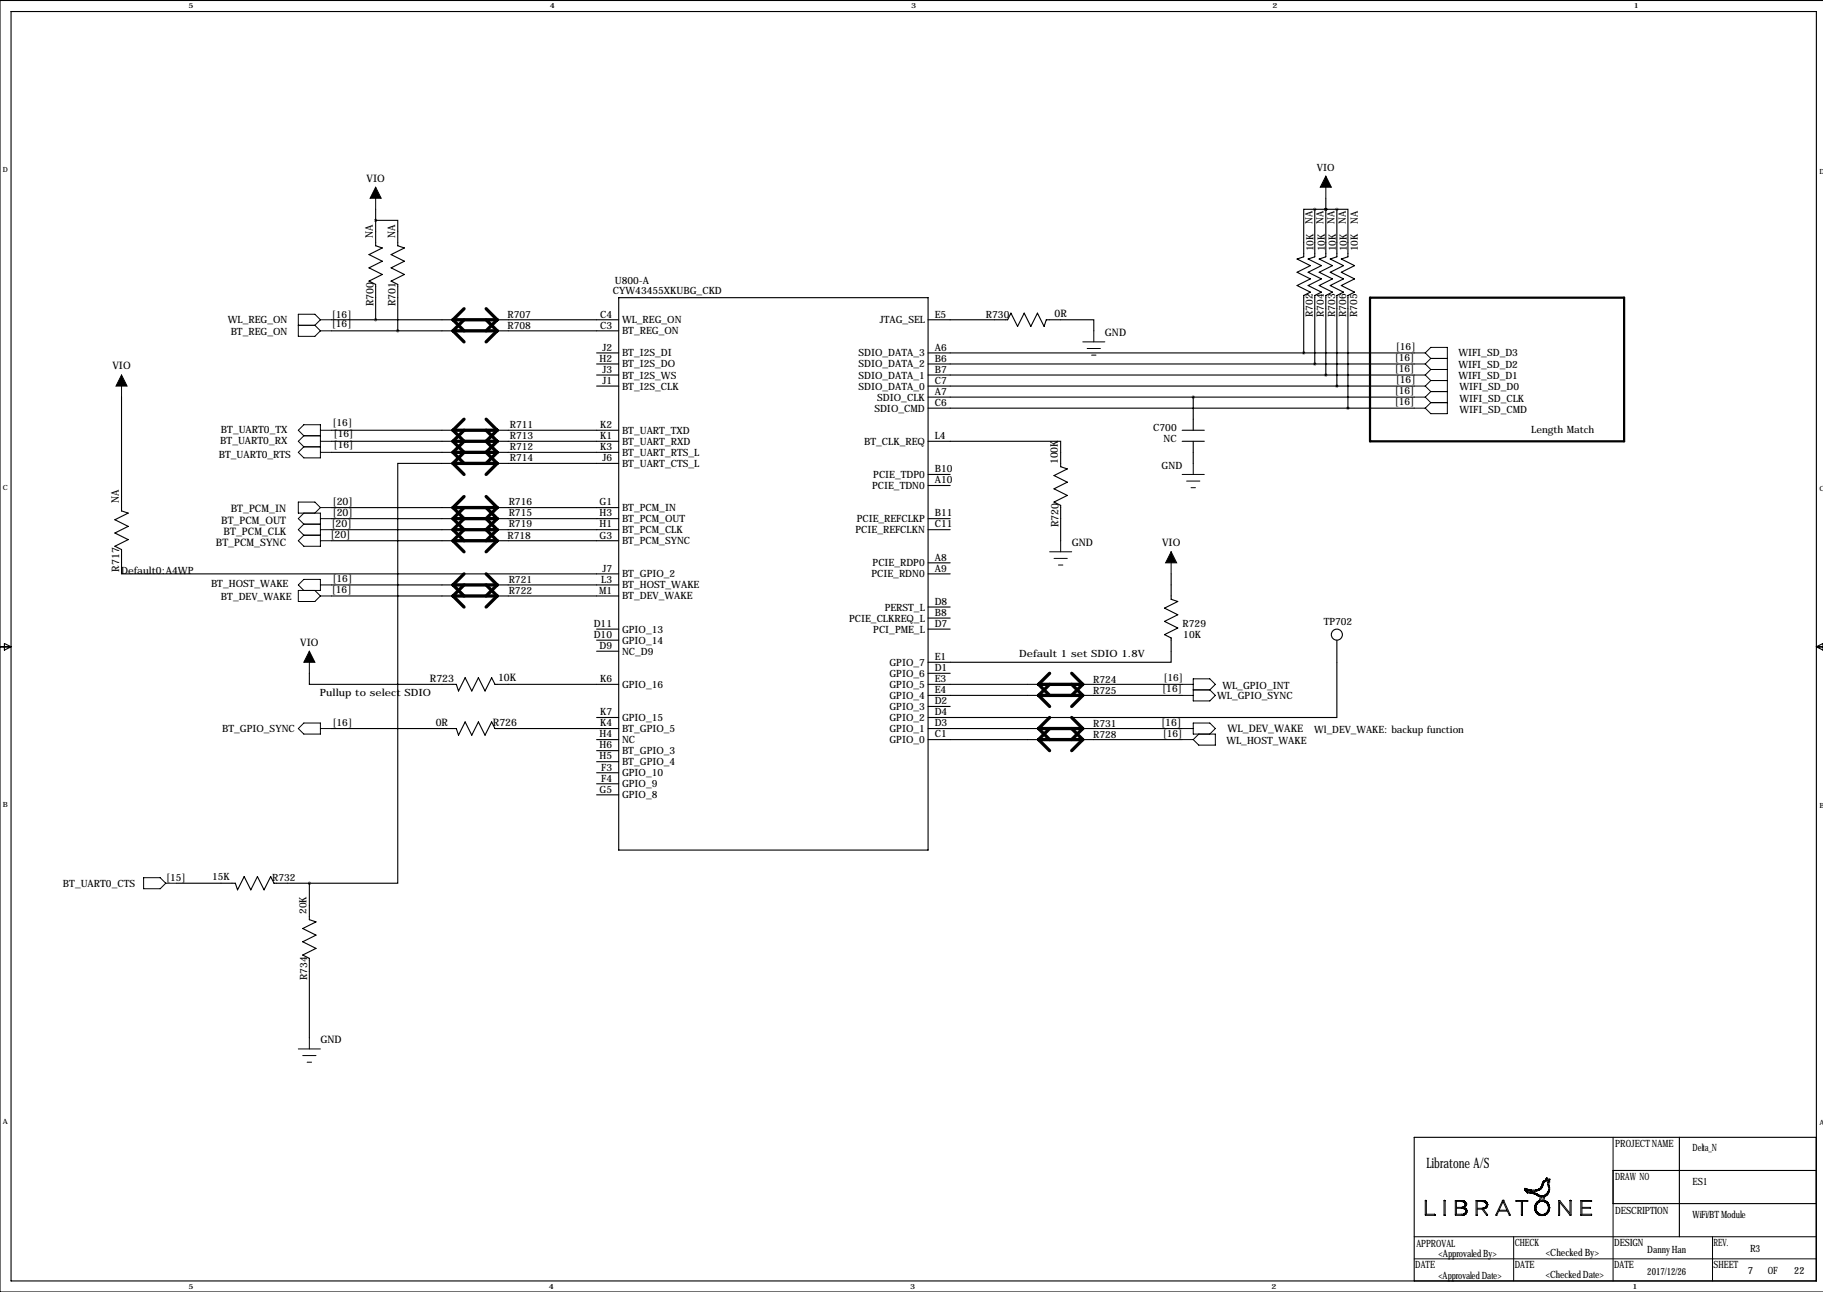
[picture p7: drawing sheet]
<svg xmlns="http://www.w3.org/2000/svg" width="419mm" height="297mm" viewBox="0 0 419 297" stroke-linecap="round" stroke-linejoin="round" font-family="sans-serif">
<defs><g id="words">
<text font-size="3.3" x="327.9" y="268.5">Libratone A/S</text>
<g font-size="2.4">
<text x="84.3" y="41.8">VIO</text>
<text x="85.7" y="54.7" transform="rotate(-90 85.7 54.7)">NA</text>
<text x="90.8" y="54.7" transform="rotate(-90 90.8 54.7)">NA</text>
<text x="85.9" y="70.4" transform="rotate(-90 85.9 70.4)">R700</text>
<text x="90.9" y="70.4" transform="rotate(-90 90.9 70.4)">R701</text>
<text x="242.4" y="72.9">0R</text>
<text x="254" y="77.3">GND</text>
<text x="25.9" y="84.9">VIO</text>
<text x="243.2" y="106.8" transform="rotate(-90 243.2 106.8)">100K</text>
<text x="27.3" y="115.7" transform="rotate(-90 27.3 115.7)">NA</text>
<text x="53" y="117.7">BT_PCM_IN</text>
<text x="76.5" y="116.1">[20]</text>
<text x="76.5" y="118.6">[20]</text>
<text x="49.6" y="125.6">BT_PCM_SYNC</text>
<text x="50.9" y="120.5">BT_PCM_OUT</text>
<text x="51.4" y="123">BT_PCM_CLK</text>
<text x="75.9" y="123.7">[20]</text>
<text x="76.2" y="121.2">[20]</text>
<text x="243.3" y="121.2" transform="rotate(-90 243.3 121.2)">R720</text>
<text x="246.4" y="125.6">GND</text>
<text x="267.2" y="125.6">VIO</text>
<text x="27.4" y="131.4" transform="rotate(-90 27.4 131.4)">R717</text>
<text x="69" y="148.4">VIO</text>
<text x="98.8" y="156.8">R723</text>
<text x="114.5" y="156.5">10K</text>
<text x="100.2" y="166.9">0R</text>
<text x="113.3" y="167">R726</text>
<text x="267" y="166.9">[16]</text>
<text x="282.2" y="168.3">WL_DEV_WAKE</text>
<text x="73.7" y="239.9">GND</text>
</g>
<g font-size="2.3">
<text x="302.8" y="39.2">VIO</text>
<text x="301.8" y="51.4" transform="rotate(-90 301.8 51.4)">NA</text>
<text x="304.3" y="51.4" transform="rotate(-90 304.3 51.4)">NA</text>
<text x="306.8" y="51.4" transform="rotate(-90 306.8 51.4)">NA</text>
<text x="309.4" y="51.4" transform="rotate(-90 309.4 51.4)">NA</text>
<text x="312.2" y="51.4" transform="rotate(-90 312.2 51.4)">NA</text>
<text x="302" y="57.8" transform="rotate(-90 302 57.8)">10K</text>
<text x="304.5" y="57.8" transform="rotate(-90 304.5 57.8)">10K</text>
<text x="307.1" y="57.8" transform="rotate(-90 307.1 57.8)">10K</text>
<text x="309.6" y="57.8" transform="rotate(-90 309.6 57.8)">10K</text>
<text x="312.2" y="57.8" transform="rotate(-90 312.2 57.8)">10K</text>
<text x="141.4" y="65.4">U800-A</text>
<text x="140.9" y="67.5">CYW43455XKUBG_CKD</text>
<text x="52.4" y="74.3">WL_REG_ON</text>
<text x="53" y="77.1">BT_REG_ON</text>
<text x="76.3" y="75.1">[16]</text>
<text x="76.3" y="73.1">[16]</text>
<text x="116.7" y="75.6">R708</text>
<text x="116.7" y="73">R707</text>
<text x="138" y="75.6">C3</text>
<text x="138" y="73">C4</text>
<text x="143" y="76.9">BT_REG_ON</text>
<text x="143" y="74.3">WL_REG_ON</text>
<text x="202.2" y="74.3">JTAG_SEL</text>
<text x="214.9" y="73">E5</text>
<text x="226.7" y="73">R730</text>
<text x="301.8" y="72.9" transform="rotate(-90 301.8 72.9)">R702</text>
<text x="304.4" y="72.9" transform="rotate(-90 304.4 72.9)">R704</text>
<text x="306.9" y="72.9" transform="rotate(-90 306.9 72.9)">R703</text>
<text x="309.5" y="72.9" transform="rotate(-90 309.5 72.9)">R706</text>
<text x="312" y="72.9" transform="rotate(-90 312 72.9)">R705</text>
<text x="137.8" y="83.2">H2</text>
<text x="138.5" y="80.6">J2</text>
<text x="143" y="81.9">BT_I2S_DI</text>
<text x="197.4" y="81.9">SDIO_DATA_3</text>
<text x="214.9" y="83.2">B6</text>
<text x="214.9" y="80.6">A6</text>
<text x="320.6" y="83">[16]</text>
<text x="320.9" y="80.5">[16]</text>
<text x="335.3" y="81.9">WIFI_SD_D3</text>
<text x="138.5" y="88.3">J1</text>
<text x="138.5" y="85.7">J3</text>
<text x="143" y="89.6">BT_I2S_CLK</text>
<text x="143" y="87">BT_I2S_WS</text>
<text x="143" y="84.5">BT_I2S_DO</text>
<text x="197.4" y="89.6">SDIO_DATA_0</text>
<text x="197.4" y="87">SDIO_DATA_1</text>
<text x="197.4" y="84.5">SDIO_DATA_2</text>
<text x="214.9" y="88.3">C7</text>
<text x="214.9" y="85.7">B7</text>
<text x="320.6" y="85.5">[16]</text>
<text x="320.9" y="88.1">[16]</text>
<text x="335.3" y="84.7">WIFI_SD_D2</text>
<text x="335.3" y="87.2">WIFI_SD_D1</text>
<text x="335.5" y="89.8">WIFI_SD_D0</text>
<text x="201" y="94.6">SDIO_CMD</text>
<text x="201.7" y="92.1">SDIO_CLK</text>
<text x="214.9" y="93.3">C6</text>
<text x="214.9" y="90.8">A7</text>
<text x="320.6" y="90.6">[16]</text>
<text x="320.6" y="93.2">[16]</text>
<text x="335.5" y="92.3">WIFI_SD_CLK</text>
<text x="335.5" y="94.9">WIFI_SD_CMD</text>
<text x="50.8" y="99.5">BT_UART0_TX</text>
<text x="76.5" y="98">[16]</text>
<text x="76.7" y="100.5">[16]</text>
<text x="117.2" y="98.4">R711</text>
<text x="117.2" y="101">R713</text>
<text x="138" y="101">K1</text>
<text x="138" y="98.4">K2</text>
<text x="143" y="99.7">BT_UART_TXD</text>
<text x="214.9" y="101">L4</text>
<text x="265.1" y="99.2">C700</text>
<text x="267.5" y="101.5">NC</text>
<text x="352" y="99.5">Length Match</text>
<text x="50.3" y="105.3">BT_UART0_RTS</text>
<text x="50.6" y="102.1">BT_UART0_RX</text>
<text x="76.7" y="103.1">[16]</text>
<text x="117.2" y="103.5">R712</text>
<text x="117.2" y="106">R714</text>
<text x="138" y="103.5">K3</text>
<text x="138.5" y="106">J6</text>
<text x="143" y="107.3">BT_UART_CTS_L</text>
<text x="143" y="104.8">BT_UART_RTS_L</text>
<text x="143" y="102.3">BT_UART_RXD</text>
<text x="198.7" y="102.3">BT_CLK_REQ</text>
<text x="267.1" y="107.8">GND</text>
<text x="200.5" y="112.4">PCIE_TDN0</text>
<text x="200.8" y="109.9">PCIE_TDP0</text>
<text x="214.9" y="111.1">A10</text>
<text x="214.9" y="108.6">B10</text>
<text x="116.9" y="118.7">R715</text>
<text x="116.9" y="116.2">R716</text>
<text x="137.8" y="118.7">H3</text>
<text x="137.8" y="116.2">G1</text>
<text x="143" y="117.5">BT_PCM_IN</text>
<text x="214.9" y="118.7">B11</text>
<text x="116.7" y="123.8">R718</text>
<text x="116.9" y="121.3">R719</text>
<text x="137.8" y="123.8">G3</text>
<text x="137.8" y="121.3">H1</text>
<text x="143" y="125.1">BT_PCM_SYNC</text>
<text x="143" y="122.6">BT_PCM_CLK</text>
<text x="143" y="120">BT_PCM_OUT</text>
<text x="196.7" y="122.6">PCIE_REFCLKN</text>
<text x="197" y="120">PCIE_REFCLKP</text>
<text x="214.9" y="121.3">C11</text>
<text x="138.5" y="131.4">J7</text>
<text x="200.6" y="130.2">PCIE_RDP0</text>
<text x="214.9" y="131.4">A9</text>
<text x="214.9" y="128.9">A8</text>
<text x="27.8" y="132">Default0:A4WP</text>
<text x="48.5" y="135">BT_HOST_WAKE</text>
<text x="76.3" y="136.3">[16]</text>
<text x="76.5" y="133.8">[16]</text>
<text x="116.9" y="136.5">R722</text>
<text x="116.9" y="134">R721</text>
<text x="137.7" y="136.5">M1</text>
<text x="138.2" y="134">L3</text>
<text x="143" y="137.8">BT_DEV_WAKE</text>
<text x="143" y="135.3">BT_HOST_WAKE</text>
<text x="143" y="132.7">BT_GPIO_2</text>
<text x="200.4" y="132.7">PCIE_RDN0</text>
<text x="50.8" y="138">BT_DEV_WAKE</text>
<text x="195.2" y="142.9">PCIE_CLKREQ_L</text>
<text x="203.4" y="140.4">PERST_L</text>
<text x="214.9" y="141.6">B8</text>
<text x="214.9" y="139.1">D8</text>
<text x="304.3" y="143.7">TP702</text>
<text x="136.5" y="146.7">D10</text>
<text x="136.5" y="144.1">D11</text>
<text x="137.8" y="149.2">D9</text>
<text x="143" y="148">GPIO_14</text>
<text x="143" y="145.4">GPIO_13</text>
<text x="200.8" y="145.4">PCI_PME_L</text>
<text x="214.9" y="144.1">D7</text>
<text x="271.9" y="144.2">R729</text>
<text x="272" y="146.7">10K</text>
<text x="143" y="150.5">NC_D9</text>
<text x="204.5" y="155.6">GPIO_6</text>
<text x="204.5" y="153.1">GPIO_7</text>
<text x="214.9" y="154.3">D1</text>
<text x="214.9" y="151.8">E1</text>
<text x="234.3" y="151.1">Default 1 set SDIO 1.8V</text>
<text x="73.6" y="160">Pullup to select SDIO</text>
<text x="138" y="156.8">K6</text>
<text x="143" y="158.1">GPIO_16</text>
<text x="204.5" y="160.7">GPIO_4</text>
<text x="204.5" y="158.1">GPIO_5</text>
<text x="214.9" y="161.9">D2</text>
<text x="214.9" y="159.4">E4</text>
<text x="214.9" y="156.8">E3</text>
<text x="251.3" y="157.1">R724</text>
<text x="251.3" y="159.6">R725</text>
<text x="267.2" y="159.2">[16]</text>
<text x="267.5" y="156.7">[16]</text>
<text x="279.8" y="160.6">WL_GPIO_SYNC</text>
<text x="281" y="158.4">WL_GPIO_INT</text>
<text x="76.5" y="166.8">[16]</text>
<text x="138" y="167">K4</text>
<text x="138" y="164.5">K7</text>
<text x="143" y="165.8">GPIO_15</text>
<text x="204.5" y="165.8">GPIO_2</text>
<text x="204.5" y="163.2">GPIO_3</text>
<text x="214.9" y="167">D3</text>
<text x="214.9" y="164.5">D4</text>
<text x="251.3" y="167.2">R731</text>
<text x="51.1" y="168.3">BT_GPIO_SYNC</text>
<text x="137.8" y="172.1">H6</text>
<text x="137.8" y="169.5">H4</text>
<text x="143" y="173.4">BT_GPIO_3</text>
<text x="143" y="170.8">NC</text>
<text x="143" y="168.3">BT_GPIO_5</text>
<text x="204.5" y="170.8">GPIO_0</text>
<text x="204.5" y="168.3">GPIO_1</text>
<text x="214.9" y="169.5">C1</text>
<text x="251.3" y="169.8">R728</text>
<text x="267.3" y="169.4">[16]</text>
<text x="281.9" y="171.1">WL_HOST_WAKE</text>
<text x="302.2" y="168.6">Wl_DEV_WAKE: backup function</text>
<text x="137.8" y="174.6">H5</text>
<text x="138.2" y="179.7">F4</text>
<text x="138.2" y="177.2">F3</text>
<text x="143" y="178.5">GPIO_10</text>
<text x="143" y="175.9">BT_GPIO_4</text>
<text x="137.8" y="182.2">G5</text>
<text x="143" y="183.5">GPIO_8</text>
<text x="143" y="181">GPIO_9</text>
<text x="14.5" y="203.9">BT_UART0_CTS</text>
<text x="38.2" y="202.6">[15]</text>
<text x="48.8" y="202.4">15K</text>
<text x="62.6" y="202.6">R732</text>
<text x="70.4" y="210.2" transform="rotate(-90 70.4 210.2)">20K</text>
<text x="70.6" y="225.3" transform="rotate(-90 70.6 225.3)">R734</text>
<text x="371.3" y="263.8">PROJECT NAME</text>
<text x="389.1" y="264.5">Delta_N</text>
<text x="371.3" y="271.4">DRAW NO</text>
<text x="389.1" y="272.4">ES1</text>
<text x="371.3" y="279">DESCRIPTION</text>
<text x="389.1" y="280">WiFi/BT Module</text>
<text x="325.6" y="286.6">APPROVAL</text>
<text x="348.2" y="286.4">CHECK</text>
<text x="371.1" y="286.4">DESIGN</text>
<text x="394" y="286.4">REV.</text>
<text x="402.3" y="287.9">R3</text>
<text x="325.4" y="291.5">DATE</text>
<text x="330.7" y="288.9">&lt;Approvaled By&gt;</text>
<text x="330.7" y="294">&lt;Approvaled Date&gt;</text>
<text x="348.2" y="291.5">DATE</text>
<text x="355.3" y="288.7">&lt;Checked By&gt;</text>
<text x="355.3" y="293.7">&lt;Checked Date&gt;</text>
<text x="371.1" y="291.5">DATE</text>
<text x="378.7" y="288.1">Danny Han</text>
<text x="378.7" y="293.2">2017/12/26</text>
<text x="394" y="291.5">SHEET</text>
<text x="401.8" y="293">7</text>
<text x="406.4" y="293">OF</text>
<text x="412.5" y="293">22</text>
</g>
<g font-size="1.6">
<text x="43.4" y="1.9">5</text>
<text x="126.4" y="1.9">4</text>
<text x="209.5" y="1.9">3</text>
<text x="292.5" y="1.9">2</text>
<text x="375.6" y="1.9">1</text>
<text x=".7" y="39.5">D</text>
<text x="418.3" y="40">D</text>
<text x=".7" y="112.7">C</text>
<text x="418.3" y="112.9">C</text>
<text x=".7" y="185.6">B</text>
<text x="418.3" y="185.8">B</text>
<text x=".7" y="258.5">A</text>
<text x="418.3" y="258.7">A</text>
<text x="43.4" y="296.3">5</text>
<text x="126.2" y="296.3">4</text>
<text x="209.2" y="296.3">3</text>
<text x="292.3" y="296.3">2</text>
<text x="375.3" y="296.3">1</text>
</g>
</g></defs>
<g fill="none" stroke="#000" stroke-width=".23">
<path d="M86.4 43v5.1M304.8 40.5v5.1M68.6 74.8h3.8M72.4 74.8l1.3 1.3M73.7 76.1h2.5M73.7 73.5l-1.3-1.3h-3.8v5.1h3.8l1.3-1.2M73.7 73.5h2.5M73.7 73.5l-1.3 1.3M248.9 78.6h5.1M251.5 76.1v2.5M27.9 86.2v5.1M73.7 98.9h2.5"/>
<path d="M249.9 80.1h3.1M251 81.6h1M325.1 81.1h2.6M325.1 83.7h2.6M325.1 86.2h2.6M325.1 88.8h2.6M325.1 91.3h2.6M325.1 93.8h2.6M327.7 81.1l1.2 1.3M327.7 81.1l1.2-1.2h3.8v15.2h-3.8l-1.2-1.3M327.7 83.7l1.2 1.2M327.7 86.2l1.2 1.3"/>
<path d="M327.7 88.8l1.2 1.2M327.7 91.3l1.2 1.3M328.9 82.4h3.8M328.9 84.9h3.8M328.9 82.4l-1.2 1.3M328.9 87.5h3.8M328.9 84.9l-1.2 1.3M328.9 90h3.8M328.9 87.5l-1.2 1.3M328.9 92.6h3.8M328.9 90l-1.2 1.3M328.9 92.6l-1.2 1.2"/>
<path d="M69.8 100.2l-1.2-1.3 1.2-1.3h3.9v7.7h-3.9l-1.2-1.3 1.2-1.3M69.8 102.7h3.9M69.8 100.2h3.9M69.8 100.2l-1.2 1.3 1.2 1.2M69.8 118l-1.2 1.2 1.2 1.3M73.7 116.7l-1.3-1.3h-3.8v2.6h5.1v7.6h-3.9l-1.2-1.3 1.2-1.3M73.7 104h2.5M73.7 101.5h2.5M73.7 116.7l-1.3 1.3M73.7 116.7h2.5M73.7 119.2h2.5M271.8 109.1h5.1"/>
<path d="M272.8 110.6h3M273.8 112.1h1M274.3 106.5v2.6M69.8 135.7l-1.2-1.2 1.2-1.3h3.9v2.5h-5.1v2.6h3.8l1.3-1.3M69.8 120.5h3.9M69.8 120.5l-1.2 1.3 1.2 1.2M69.8 123h3.9M72.4 135.7l1.3 1.3M73.7 121.8h2.5M73.7 124.3h2.5M73.7 137h2.5M73.7 134.5h2.5"/>
<path d="M241.3 126.9h5.1M242.3 128.4h3.1M243.3 129.9h1M243.8 124.3v2.6M269.2 126.9v5M71.1 149.7v5.1M271.8 157.3h2.5M271.8 159.9h2.5M274.3 156.1h3.8l1.3 1.2-1.3 1.3 1.3 1.3-1.3 1.2h-3.8zM274.3 158.6h3.8M68.6 167.5l1.2-1.3h3.9v2.6h-3.9zM73.7 167.5h2.5"/>
<path d="M271.8 167.5h2.5M271.8 170h2.5M275.6 168.8l-1.3 1.2M278.1 168.8l1.3-1.3-1.3-1.3h-3.8v2.6h5.1v2.5h-3.8l-1.3-1.3M33 201.8h3.8l1.3 1.3-1.3 1.2h-3.8zM38.1 203.1h2.5M71.1 238.6v2.6M68.6 241.2h5.1M69.6 242.7h3M70.6 244.2h1M327.7 276h.2v3.2h1.9l.1 .2h-2.2zM327.8 276h.1"/>
<path d="M327.9 276.1h.1M332 276l.2 .1v3.3h-.2zM332.1 276h.1M334.8 276.2l1.7 .2 .3 .3-.1 .6-.6 .3h-1.3zM334.8 277.8l1.8 .1 .4 .3v.6l-.6 .4h-1.6zM336.4 276.3l.1 .1M336.5 277.6l.2 .1M336.5 277.6v.1M336.6 276.5h.1M336.6 277.6h.1M336.6 277.3h.1M336.8 279h.1"/>
<path d="M336.8 276.9h.1M336.9 276.3l-.6-.3h-1.7v3.4h1.7l.7-.2 .2-.4 .1-.5-.7-.7M336.9 276.4l.2 .2v.5l-.4 .5M336.9 276.3v.1M337.1 276.8h.1M337.1 279h.1M337.1 278h.1M339.3 276.1l1.8-.1 .7 .4 .2 .4-.2 .7-.3 .3-.5 .1 1 1.3-.1 .2h-.2l-1-1.4h-1.1v1.4h-.3zM339.6 276.2l1.8 .2 .3 .4v.5l-.6 .4-1.5 .1zM341.3 277.6v.1M341.3 276.3v.1M341.4 276.4h.1"/>
<path d="M341.7 277.6v.1M341.7 277h.1M341.7 276.3v.1M341.9 276.6h.1M341.9 277.3v.1M342 277h.1M345.4 276l.3 .1 1.5 3.3h-.2l-.4-1h-2.1l-.4 1h-.2zM345.5 276h.1M345.5 276.3l1 1.9h-1.9zM348.6 276l2.6 .1v.1h-1.2v3.2h-.2v-3.2h-1.2zM349.8 279.4h.1M350.6 273.7h.1"/>
<path d="M350.7 273.8l.3 .3M350.7 273.7v.1M350.8 273.3h.1M351 273.7l-.1-.1h.2l.1 .4 1.4 .2 1.8 .8 .8-.2 .6-.6M351 274.1l1.8 .4 1.3 .6-.2 1-.6 .4-.4 .7 .1 1.3 .7 .8M351 274.2h.1M351 273.8h.1M351.1 273.7l1.8 .2 1.1-.3 .4-.4 .5-1.4 .7-.6 .2 .3 .3-.1-.2 .3 .2 1.9-.3 .5M351.2 274.2h.1M351.5 273.7v.1M352.4 274.1v.1M352.8 277.4h.1"/>
<path d="M352.8 277.9l.1 .1M353.1 277.7h.1M353.1 274.6h.1M353.2 276.5h.1M353.2 278.4h.1M353.2 278.9h.1M353.2 277h.1M353.3 279h.1M353.4 276.8l.3-.4 .6-.2 .8 .1 .6 .5M353.4 276.8l-.3 .5v.8l.6 .9M353.4 276.8h.1M353.4 276.3v.1"/>
<path d="M353.5 273.7v.1M353.5 274.6h.1M353.7 279.3h.1M353.7 279h.1M353.9 275v.1M353.9 276.3l-.1 .1M353.9 273.3h.1M354.1 273.4h.1M354.2 279.4v.1M354.3 273.3h.1M354.4 275.2l.4-.1-.1 .9h-.5zM354.5 272.1h.1"/>
<path d="M354.5 272.9h.1M354.9 271.5v.1M354.9 271.9v.1M354.9 279.4l-.1 .1M355 271.8h.1M355.1 275.1h.1M355.1 275.1l-.2 .9 .7 .3 .5 .6v1.5l-.4 .7-.5 .3h-1.2l-.3-.1M355.2 276.3v.1M355.3 279h.1M355.4 271.5h.1M355.4 274.9h.1M355.4 271h.1"/>
<path d="M355.4 271l.3-.2 .2 .4 .4-.1-.2 .6 .2 1.9-.4 .9-.8 .5M355.4 271l-.2 .4-.4 .2-.5 1.4-.5 .4-.8 .2h-1l-1.5-.4v.2l.2 .3M355.7 276.3v.1M355.7 276.8l.3 .8-.2 .9M355.7 276.8h.1M355.8 274.6h.1M355.8 278.5v.1M355.8 278.6l-.9 .6h-.8l-.4-.2M355.8 274.1v.1M355.9 271.9h.1M355.9 274h.1M355.9 278.8h.1"/>
<path d="M355.9 276.6h.1M355.9 278.3h.1M355.9 277.1h.1M355.9 272.4h.1M355.9 274.4v.1M356 278.6h.1M356.1 271.7h.1M356.2 277.7h.1M358.3 276h.3l2.3 3v-3l.3 .1-.1 3.3h-.2l-2.4-3v3h-.2zM361.1 276h.1M363.5 276l2.4 .1v.1h-2.2v1.4h2v.2h-2v1.4h2.2v.2h-2.4zM370.8 261.5v33"/>
<path d="M325.1 284.3h92.5M325.1 289.4h92.4M348 284.3v10.2M393.7 284.3v10.2"/>
</g>
<g fill="none" stroke="#000" stroke-width=".25">
<path d="M2.5 2.7h415.1v291.8h-415.1zM419.1 .1h-419.1v296.9h419.1M86.4 50.7h5v5.8l1.6 .5-3.1 1.5 3.1 1.6-3.1 1.5 3.1 1.5-3.1 1.5 1.5 .8v10.7M86.4 48.1v8.4l1.5 .5-3.1 1.5 3.1 1.6-3.1 1.5 3.1 1.5-3.1 1.5 1.6 .8v8.1M302.3 48.1h-2.6v10.9l-1.5 .5 3 1.6-3 1.5 3 1.5-3 1.5 3 1.6-1.5 .7v13.2M302.3 48.1v10.9l-1.6 .5 3.1 1.6-3.1 1.5 3.1 1.5-3.1 1.5 3.1 1.6-1.5 .7v15.8M302.3 48.1h5M304.8 48.1h.1M304.8 45.6v13.4l-1.5 .5 3 1.6-3 1.5 3 1.5-3 1.5 3 1.6-1.5 .7v18.3M307.3 48.1h2.6v10.9l-1.5 .5 3 1.6-3 1.5 3 1.5-3 1.5 3 1.6-1.5 .7v25.9M307.3 48.1v10.9l-1.5 .5 3.1 1.6-3.1 1.5 3.1 1.5-3.1 1.5 3.1 1.6-1.6 .7v20.9M76.2 76.1h27.9"/>
<path d="M76.2 73.5h27.9M114.3 76.1h27.9M114.3 73.5h27.9M142.2 68.4h71.2v127h-71.2zM213.4 73.5h18.2l.8-1.5 1.5 3 1.6-3 1.5 3 1.5-3 1.5 3 .5-1.5h11v2.6M27.9 91.3v26.2l1.6 .5-3.1 1.5 3.1 1.5-3.1 1.5 3.1 1.6-3.1 1.5 1.5 .8v5.5h114.3M76.2 98.9h27.9M114.3 98.9h27.9M137.2 88.8h5M137.2 86.2h5M137.2 83.7h5M137.2 81.1h5"/>
<path d="M213.4 88.8h111.7M213.4 86.2h111.7M213.4 83.7h111.7M213.4 81.1h111.7M213.4 93.8h111.7M213.4 91.3h111.7M271.8 98.9h5.1M274.3 91.3v7.6M76.2 119.2h27.9M76.2 116.7h27.9M76.2 104h27.9M76.2 101.5h27.9"/>
<path d="M104.1 106.5h-12.7v96.6h-20.3M114.3 119.2h27.9M114.3 116.7h27.9M114.3 106.5h27.9M114.3 104h27.9M114.3 101.5h27.9M213.4 101.5h30.4v5.8l1.6 .5-3.1 1.5 3.1 1.6-3.1 1.5 3.1 1.5-3.1 1.5 1.5 .8v8.1M213.4 119.2h5M213.4 111.6h5M213.4 109.1h5M271.8 101.5h5.1M274.3 101.5v5"/>
<path d="M76.2 137h27.9M76.2 134.5h27.9M76.2 124.3h27.9M76.2 121.8h27.9M114.3 137h27.9M114.3 134.5h27.9M114.3 124.3h27.9M114.3 121.8h27.9M213.4 131.9h5M213.4 121.8h5M213.4 139.6h5M213.4 129.4h5"/>
<path d="M269.2 131.9v5.9l1.6 .5-3.1 1.5 3.1 1.5-3.1 1.6 3.1 1.5-3.1 1.5 1.5 .8v5.6h-55.8M0 148.7h2.5M1 147.9l1.5 .8-1.5 .8zM71.1 154.8v2.5h33.8l.5 1.6 1.5-3.1 1.6 3.1 1.5-3.1 1.5 3.1 1.5-3.1 .8 1.5h28.4M137.2 149.7h5M137.2 147.2h5M137.2 144.6h5M213.4 157.3h25.4M213.4 144.6h5M213.4 159.9h25.4M213.4 154.8h5M213.4 142.1h5"/>
<path d="M248.9 157.3h22.9M248.9 159.9h22.9M307.3 147.2v17.8h-93.9M417.6 148.7h1.5M417.6 148.7l1.5-.8v1.6zM76.2 167.5h28.7l.5 1.5 1.5-3 1.6 3 1.5-3 1.5 3 1.5-3 .8 1.5h28.4M137.2 177.7h5M137.2 175.1h5M137.2 172.6h5M137.2 170h5M137.2 165h5M213.4 170h25.4"/>
<path d="M213.4 167.5h25.4M213.4 162.4h5M248.9 170h22.9M248.9 167.5h22.9M137.2 182.7h5M137.2 180.2h5M40.6 203.1h13.5l.5 1.5 1.5-3.1 1.6 3.1 1.5-3.1 1.5 3.1 1.5-3.1 .8 1.6h8.1M71.1 203.1v8.3l1.5 .5-3 1.6 3 1.5-3 1.5 3 1.5-3 1.6 1.5 .7v18.3M386.1 261.5v22.8M417.5 261.5h-92.4v33M417.6 269.1h-46.8v7.6h46.8"/>
<circle cx="307.3" cy="145.9" r="1.27"/>
</g>
<path d="M315 68.4h58.4v33.1h-58.4z" fill="none" stroke="#000" stroke-width=".51"/>
<g fill="none" stroke="#000" stroke-width=".76">
<path d="M104.1 76.1h10.2M104.1 76.1l2.6 2.5M104.1 73.5h10.2M104.1 73.5l2.6 2.6M106.7 73.5l-2.6 2.6M106.7 71l-2.6 2.5M111.8 73.5l2.5 2.6M111.8 71l2.5 2.5M114.3 76.1l-2.5 2.5M114.3 73.5l-2.5 2.6M104.1 98.9h10.2M104.1 98.9l2.6 2.6-2.6 2.5"/>
<path d="M106.7 96.4l-2.6 2.5M106.7 98.9l-2.6 2.6M111.8 96.4l2.5 2.5M111.8 98.9l2.5 2.6M114.3 98.9l-2.5 2.6 2.5 2.5M104.1 101.5h10.2M104.1 101.5l2.6 2.5-2.6 2.5M104.1 104h10.2M104.1 104l2.6 2.5M104.1 106.5h10.2M104.1 106.5l2.6 2.6M104.1 119.2l2.6 2.6-2.6 2.5"/>
<path d="M104.1 119.2h10.2M104.1 116.7l2.6 2.5-2.6 2.6M104.1 116.7h10.2M106.7 114.2l-2.6 2.5M106.7 116.7l-2.6 2.5M111.8 114.2l2.5 2.5M111.8 116.7l2.5 2.5M114.3 101.5l-2.5 2.5 2.5 2.5M114.3 104l-2.5 2.5M114.3 106.5l-2.5 2.6M114.3 119.2l-2.5 2.6 2.5 2.5M114.3 116.7l-2.5 2.5 2.5 2.6"/>
<path d="M104.1 124.3h10.2M104.1 124.3l2.6 2.6M104.1 121.8h10.2M104.1 121.8l2.6 2.5M104.1 137h10.2M104.1 137l2.6 2.6M104.1 134.5h10.2M104.1 134.5l2.6 2.5M106.7 131.9l-2.6 2.6M106.7 134.5l-2.6 2.5M111.8 131.9l2.5 2.6M111.8 134.5l2.5 2.5"/>
<path d="M114.3 124.3l-2.5 2.6M114.3 121.8l-2.5 2.5M114.3 137l-2.5 2.6M114.3 134.5l-2.5 2.5M238.8 157.3h10.1M238.8 157.3l2.5 2.6M238.8 159.9h10.1M238.8 159.9l2.5 2.5M241.3 154.8l-2.5 2.5M241.3 157.3l-2.5 2.6M246.4 154.8l2.5 2.5M246.4 157.3l2.5 2.6"/>
<path d="M248.9 157.3l-2.5 2.6M248.9 159.9l-2.5 2.5M238.8 170h10.1M238.8 170l2.5 2.6M238.8 167.5h10.1M238.8 167.5l2.5 2.5M241.3 165l-2.5 2.5M241.3 167.5l-2.5 2.5M246.4 165l2.5 2.5M246.4 167.5l2.5 2.5M248.9 170l-2.5 2.6M248.9 167.5l-2.5 2.5"/>
</g>
<path d="M86.4 43l1.2 2.6h-2.5zM304.8 40.5l1.3 2.5h-2.6zM27.9 86.2l1.3 2.6h-2.5zM269.2 126.9l1.3 2.5h-2.5zM71.1 149.7l1.3 2.6h-2.6z" fill="#000" stroke="#000" stroke-width=".23"/>
<path d="M307.3 88.8a.05 .05 0 0 0 .1 0 .05 .05 0 0 0-.1 0zM302.2 83.7a.05 .05 0 0 0 .1 0 .05 .05 0 0 0-.1 0zM307.3 48.1a.05 .05 0 0 0 .1 0 .05 .05 0 0 0-.1 0zM302.2 48.1a.05 .05 0 0 0 .1 0 .05 .05 0 0 0-.1 0zM86.3 73.5a.05 .05 0 0 0 .1 0 .05 .05 0 0 0-.1 0zM91.4 76.1a.05 .05 0 0 0 .1 0 .05 .05 0 0 0-.1 0zM86.3 50.7a.05 .05 0 0 0 .1 0 .05 .05 0 0 0-.1 0z" fill="#000" stroke="#000" stroke-width=".63"/>
<use href="#words"/>
</svg>
